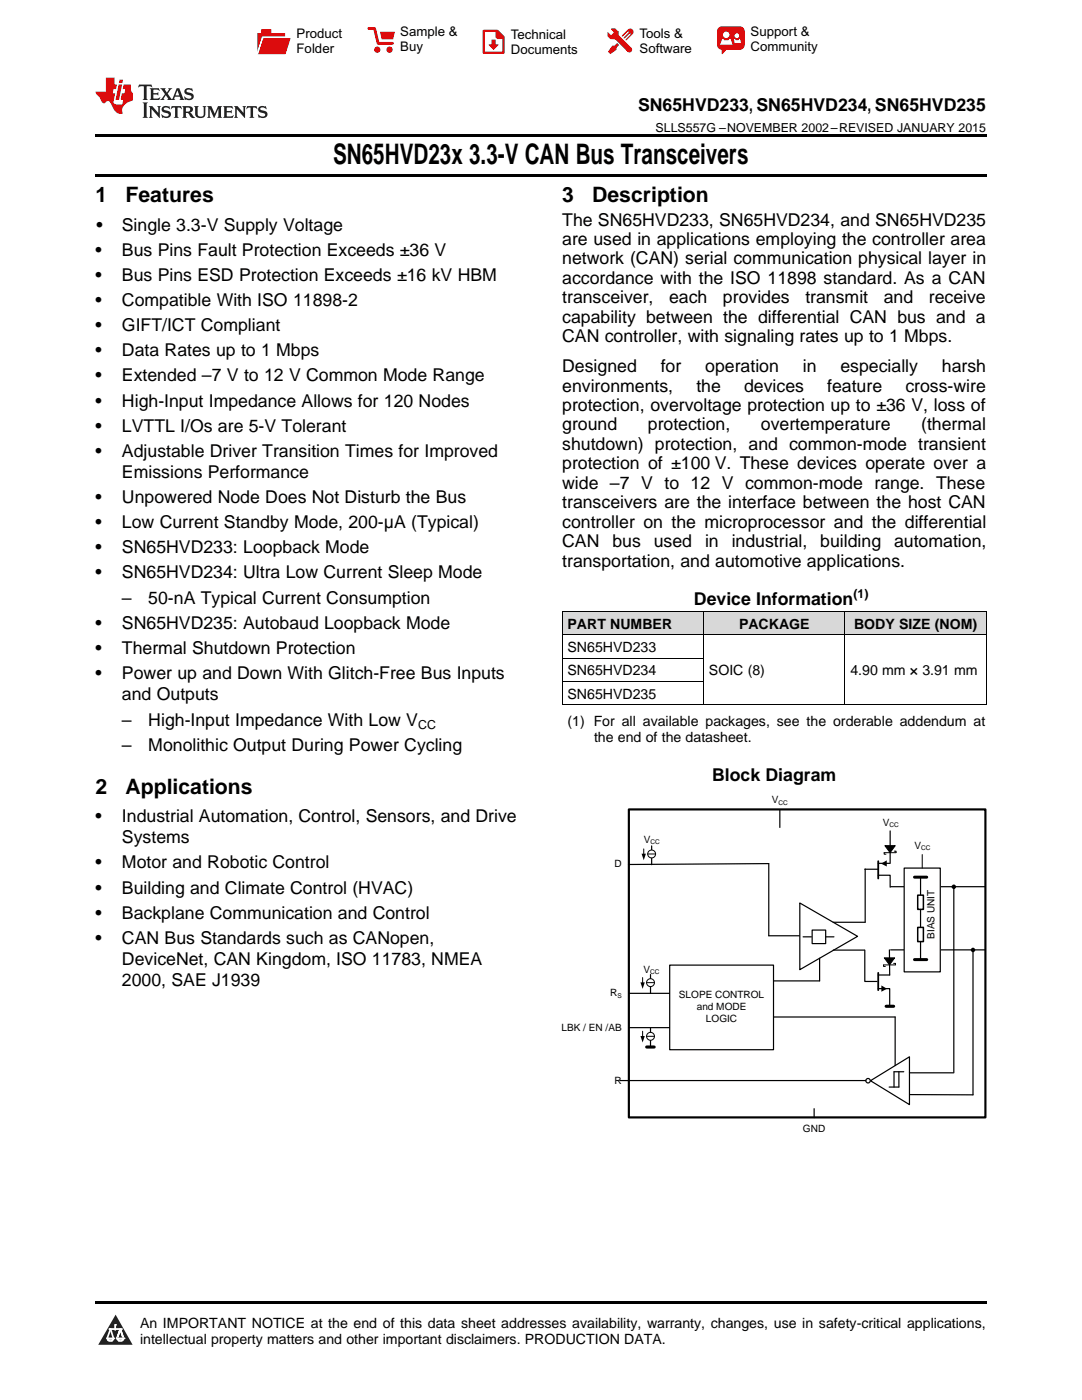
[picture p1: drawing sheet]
<svg xmlns="http://www.w3.org/2000/svg" width="216mm" height="279mm" viewBox="0 0 216 279" stroke-linecap="round" stroke-linejoin="round" font-family="sans-serif">
<defs><g id="words">
<text font-size="5.6" x="66.5" y="32.8">SN65HVD23x 3.3-V CAN Bus Transceivers</text>
<g font-size="4.2">
<text x="19" y="40.4">1</text>
<text x="25" y="40.4">Features</text>
<text x="112.2" y="40.4">3</text>
<text x="118.2" y="40.4">Description</text>
<text x="19" y="158.4">2</text>
<text x="25" y="158.4">Applications</text>
</g>
<g font-size="3.5">
<text x="127.3" y="22.2">SN65HVD233, SN65HVD234, SN65HVD235</text>
<text x="19.2" y="46.1">•</text>
<text x="24.3" y="46.1">Single 3.3-V Supply Voltage</text>
<text x="112.2" y="45">The SN65HVD233, SN65HVD234, and SN65HVD235</text>
<text x="19" y="51.1">•</text>
<text x="24.3" y="51.1">Bus Pins Fault Protection Exceeds ±36 V</text>
<text x="112.2" y="48.9">are used in applications employing the controller area</text>
<text x="112.2" y="52.8">network (CAN) serial communication physical layer in</text>
<text x="19" y="56.1">•</text>
<text x="24.3" y="56.1">Bus Pins ESD Protection Exceeds ±16 kV HBM</text>
<text x="112.2" y="56.7">accordance with the ISO 11898 standard. As a CAN</text>
<text x="19" y="61.1">•</text>
<text x="24.3" y="61.1">Compatible With ISO 11898-2</text>
<text x="112.2" y="60.5">transceiver,</text>
<text x="112.2" y="64.4">capability between the differential CAN bus and a</text>
<text x="133.5" y="60.5">each</text>
<text x="144.3" y="60.5">provides</text>
<text x="160.7" y="60.5">transmit</text>
<text x="176.3" y="60.5">and</text>
<text x="185.3" y="60.5">receive</text>
<text x="19" y="66.1">•</text>
<text x="19" y="71.1">•</text>
<text x="24.3" y="66.1">GIFT/ICT Compliant</text>
<text x="24.3" y="71.1">Data Rates up to 1 Mbps</text>
<text x="112.2" y="68.3">CAN controller, with signaling rates up to 1 Mbps.</text>
<text x="19" y="76.1">•</text>
<text x="24.3" y="76.1">Extended –7 V to 12 V Common Mode Range</text>
<text x="112.2" y="74.3">Designed</text>
<text x="131.8" y="74.3">for</text>
<text x="140.7" y="74.3">operation</text>
<text x="160.2" y="74.3">in</text>
<text x="167.7" y="74.3">especially</text>
<text x="187.9" y="74.3">harsh</text>
<text x="19" y="81.1">•</text>
<text x="24.3" y="81.1">High-Input Impedance Allows for 120 Nodes</text>
<text x="112.2" y="78.1">environments,</text>
<text x="112.2" y="82">protection, overvoltage protection up to ±36 V, loss of</text>
<text x="139" y="78.1">the</text>
<text x="148.5" y="78.1">devices</text>
<text x="165.1" y="78.1">feature</text>
<text x="180.7" y="78.1">cross-wire</text>
<text x="19" y="86.1">•</text>
<text x="24.3" y="86.1">LVTTL I/Os are 5-V Tolerant</text>
<text x="112.2" y="85.9">ground</text>
<text x="112.2" y="89.8">shutdown) protection, and common-mode transient</text>
<text x="129.3" y="85.9">protection,</text>
<text x="151.8" y="85.9">overtemperature</text>
<text x="183.8" y="85.9">(thermal</text>
<text x="19" y="91.2">•</text>
<text x="24.3" y="91.2">Adjustable Driver Transition Times for Improved</text>
<text x="24.3" y="95.4">Emissions Performance</text>
<text x="112.2" y="93.7">protection of ±100 V. These devices operate over a</text>
<text x="19" y="100.4">•</text>
<text x="24.3" y="100.4">Unpowered Node Does Not Disturb the Bus</text>
<text x="112.2" y="97.5">wide –7 V to 12 V common-mode range. These</text>
<text x="112.2" y="101.4">transceivers are the interface between the host CAN</text>
<text x="19" y="105.4">•</text>
<text x="24.3" y="105.4">Low Current Standby Mode, 200-μA (Typical)</text>
<text x="112.2" y="105.3">controller on the microprocessor and the differential</text>
<text x="19" y="110.4">•</text>
<text x="24.3" y="110.4">SN65HVD233: Loopback Mode</text>
<text x="112.2" y="109.2">CAN</text>
<text x="112.2" y="113.1">transportation, and automotive applications.</text>
<text x="122.2" y="109.2">bus</text>
<text x="130.5" y="109.2">used</text>
<text x="140.7" y="109.2">in</text>
<text x="146" y="109.2">industrial,</text>
<text x="163.7" y="109.2">building</text>
<text x="178.4" y="109.2">automation,</text>
<text x="19" y="115.4">•</text>
<text x="24.3" y="115.4">SN65HVD234: Ultra Low Current Sleep Mode</text>
<text x="19" y="125.5">•</text>
<text x="24.3" y="120.5">–</text>
<text x="24.3" y="125.5">SN65HVD235: Autobaud Loopback Mode</text>
<text x="29.6" y="120.5">50-nA Typical Current Consumption</text>
<text x="138.5" y="120.8">Device Information</text>
<text x="19" y="130.5">•</text>
<text x="24.3" y="130.5">Thermal Shutdown Protection</text>
<text x="19" y="135.5">•</text>
<text x="24.3" y="135.5">Power up and Down With Glitch-Free Bus Inputs</text>
<text x="24.3" y="139.8">and Outputs</text>
<text x="24.3" y="144.9">–</text>
<text x="24.3" y="149.9">–</text>
<text x="29.6" y="144.9">High-Input Impedance With Low V</text>
<text x="29.6" y="149.9">Monolithic Output During Power Cycling</text>
<text x="142.1" y="155.9">Block Diagram</text>
<text x="19" y="164.1">•</text>
<text x="24.3" y="164.1">Industrial Automation, Control, Sensors, and Drive</text>
<text x="19" y="173.3">•</text>
<text x="24.3" y="168.3">Systems</text>
<text x="24.3" y="173.3">Motor and Robotic Control</text>
<text x="19" y="178.3">•</text>
<text x="24.3" y="178.3">Building and Climate Control (HVAC)</text>
<text x="19" y="183.3">•</text>
<text x="24.3" y="183.3">Backplane Communication and Control</text>
<text x="19" y="188.3">•</text>
<text x="24.3" y="188.3">CAN Bus Standards such as CANopen,</text>
<text x="24.3" y="192.6">DeviceNet, CAN Kingdom, ISO 11783, NMEA</text>
<text x="24.3" y="196.8">2000, SAE J1939</text>
</g>
<g font-size="2.8">
<text x="113.2" y="125.4">PART NUMBER</text>
<text x="147.5" y="125.4">PACKAGE</text>
<text x="170.4" y="125.4">BODY SIZE (NOM)</text>
<text x="113.2" y="130.1">SN65HVD233</text>
<text x="113.2" y="134.8">SN65HVD234</text>
<text x="141.5" y="134.8">SOIC (8)</text>
<text x="169.7" y="134.8">4.90 mm × 3.91 mm</text>
<text x="113.2" y="139.4">SN65HVD235</text>
<text x="113.2" y="144.9">(1) For all available packages, see the orderable addendum at</text>
<text x="118.5" y="148.1">the end of the datasheet.</text>
<text x="27.9" y="265">An IMPORTANT NOTICE at the end of this data sheet addresses availability, warranty, changes, use in safety-critical applications,</text>
<text x="27.9" y="268.2">intellectual property matters and other important disclaimers. PRODUCTION DATA.</text>
</g>
<g font-size="2.6">
<text x="59.2" y="7.6">Product</text>
<text x="59.2" y="10.6">Folder</text>
<text x="79.9" y="7.3">Sample &amp;</text>
<text x="79.9" y="10.2">Buy</text>
<text x="101.9" y="7.8">Technical</text>
<text x="101.9" y="10.8">Documents</text>
<text x="127.6" y="7.6">Tools &amp;</text>
<text x="127.6" y="10.6">Software</text>
<text x="149.8" y="7.2">Support &amp;</text>
<text x="149.8" y="10.2">Community</text>
</g>
<g font-size="2.5">
<text x="130.8" y="26.3">SLLS557G –NOVEMBER 2002–REVISED JANUARY 2015</text>
<text x="170.3" y="119.4">(1)</text>
<text x="83.4" y="145.6">CC</text>
</g>
<g font-size="2">
<text x="154" y="160.3">V</text>
<text x="176.2" y="164.8">V</text>
<text x="122.6" y="173">D</text>
<text x="128.5" y="168.2">V</text>
<text x="182.5" y="169.3">V</text>
<text x="186.4" y="187.4" transform="rotate(-90 186.4 187.4)">BIAS UNIT</text>
<text x="128.4" y="194.1">V</text>
<text x="121.7" y="198.9">R</text>
<text x="135.5" y="199.2">SLOPE CONTROL</text>
<text x="139" y="201.7">and MODE</text>
<text x="112" y="205.7">LBK / EN /AB</text>
<text x="140.9" y="204.1">LOGIC</text>
<text x="122.6" y="216.3">R</text>
<text x="160.2" y="225.9">GND</text>
</g>
<g font-size="1.3">
<text x="155.3" y="160.6">CC</text>
<text x="177.5" y="165.1">CC</text>
<text x="129.8" y="168.5">CC</text>
<text x="183.8" y="169.6">CC</text>
<text x="129.7" y="194.4">CC</text>
<text x="123.2" y="199.1">S</text>
</g>
</g></defs>
<g fill="#d8d8d8">
<path d="M112.2 122.1h28.2v4.6h-28.2z"/>
<path d="M140.4 122.1h28.2v4.6h-28.2z"/>
<path d="M168.6 122.1h28.2v4.6h-28.2z"/>
</g>
<path d="M23.1 262.4l3.4 6h-6.9z" fill="#231f20"/>
<path d="M21.4 267.1h1.2l-.3 .5h-.3a.55 .55 0 0 1-.6-.5z" fill-rule="evenodd" fill="#fff"/>
<path d="M21.4 267.1h1.2l-.3 .5h-.3a.55 .55 0 0 1-.6-.5z" fill="none" stroke="#231f20" stroke-width=".34"/>
<path d="M21.4 267.1l1.2 .1-.3 .4h-.5z" fill="none" stroke="#fff" stroke-width=".34"/>
<path d="M23 265.3h.1" fill="none" stroke="#fff" stroke-width=".34"/>
<path d="M23 264.4v.9z" fill="#fff"/>
<path d="M23 264.4v.9z" fill="none" stroke="#fff" stroke-width=".34"/>
<circle cx="23" cy="264.4" r=".17" fill="#fff"/>
<path d="M21.9 265.2h.1" fill="none" stroke="#fff" stroke-width=".34"/>
<path d="M21.9 265.2h2.3z" fill="#fff"/>
<path d="M21.9 265.2h2.3z" fill="none" stroke="#fff" stroke-width=".34"/>
<circle cx="24.2" cy="265.2" r=".17" fill="#fff"/>
<path d="M23.3 267.1h.1" fill="none" stroke="#fff" stroke-width=".34"/>
<path d="M24 265.2l-.7 1.9z" fill="#fff"/>
<path d="M24 265.2l-.7 1.9z" fill="none" stroke="#fff" stroke-width=".34"/>
<path d="M24 265.2l.7 1.9z" fill="#fff"/>
<path d="M24 265.2l.7 1.9z" fill="none" stroke="#fff" stroke-width=".34"/>
<path d="M24.6 267.1h.1" fill="none" stroke="#fff" stroke-width=".34"/>
<circle cx="21.4" cy="267.1" r=".17" fill="#fff"/>
<path d="M22.1 265.2l-.7 1.9z" fill="#fff"/>
<path d="M22.1 265.2l-.7 1.9z" fill="none" stroke="#fff" stroke-width=".34"/>
<path d="M22.1 265.2l.5 1.9z" fill="#fff"/>
<path d="M22.1 265.2l.5 1.9z" fill="none" stroke="#fff" stroke-width=".34"/>
<circle cx="22.6" cy="267.1" r=".17" fill="#fff"/>
<path d="M23.4 267.1h1.3a.65 .65 0 0 1-.7 .5 .65 .65 0 0 1-.6-.5z" fill-rule="evenodd" fill="#fff"/>
<path d="M23.4 267.1h1.3a.65 .65 0 0 1-.7 .5 .65 .65 0 0 1-.6-.5z" fill="none" stroke="#231f20" stroke-width=".34"/>
<path d="M23.4 267.1h1.3l-.4 .5h-.6z" fill="none" stroke="#fff" stroke-width=".34"/>
<path d="M23.3 267.1h.1" fill="none" stroke="#fff" stroke-width=".34"/>
<circle cx="24.7" cy="267.1" r=".17" fill="#fff"/>
<path d="M19 259.7h177.8v.5h-177.8z" fill="#000"/>
<path d="M175.2 174.7h2.4v2.4M175.2 172.3h2.3M177.6 165.8v6.5M177.7 177h18.9M153.4 186.8h10.1M175.2 197.3h2.3v3.5M177.5 189.6v5h-2.3M181.1 218.4l13.1 .1" fill="none" stroke="#000" stroke-width=".24"/>
<path d="M175.2 171.9v3.4M175.2 194.2v3.4" fill="none" stroke="#000" stroke-width=".36"/>
<path d="M176.6 168.8h2l-1 1.4zM175.8 172.4l1.1-.7v1.2zM175.9 196.7l1.1 .6-1.1 .6zM176.4 191.2h2.1l-1 1.4z" fill="#000"/>
<path d="M176.6 168.8h2l-1 1.4zM178.4 169.9h.4v.3h-2.4v.3h.4M176.4 191.2h2.1l-1 1.4zM178.3 192.3h.4v.3h-2.4v.3h.4" fill="none" stroke="#000" stroke-width=".2"/>
<path d="M159.6 180.2l11.5 6.7-11.5 6.6z" fill="#fff"/>
<path d="M172.6 173.5h2.7M172.6 173.4v10.6M159.6 180.2l11.5 6.7-11.5 6.6zM166.3 184.1h6.3M166.3 189.6h6.2M172.6 189.6v6.3h2.4M177.7 189.6h18.9" fill="none" stroke="#000" stroke-width=".24"/>
<g fill="#fff">
<path d="M173.7 215.7l7.8-4.8v9.5z"/>
<circle cx="173.2" cy="215.7" r=".33"/>
</g>
<path d="M173.7 215.7l7.8-4.8v9.5zM179.4 213.9v3h-2M180.3 213.9h-1.9v3" fill="none" stroke="#000" stroke-width=".24"/>
<circle cx="173.2" cy="215.7" r=".45" fill="#fff"/>
<g fill="none" stroke="#000" stroke-width=".24">
<path d="M125.4 172.5l28-.1v14.4M155.6 161.5v3.6M190.3 177v37M125.5 198.2h9.9M160.3 187h1.6M162.1 185.6h2.7v2.7h-2.7zM163.5 191.2v4.6M164.8 187h1.6M194.2 189.6v28.9M123.7 215.7h49.1M125.4 205.1h9.2M178.6 203v9.7"/>
<path d="M181.5 214.1h8.8M162.4 221.3v1.8"/>
<circle cx="173.2" cy="215.7" r=".45"/>
</g>
<g fill="#000">
<circle cx="190.3" cy="177" r=".45"/>
<circle cx="194.2" cy="189.6" r=".45"/>
</g>
<path d="M125.5 161.5h71.1v61.5h-71.1z" fill="none" stroke="#000" stroke-width=".43"/>
<path d="M176.8 200.8h1.5" fill="none" stroke="#000" stroke-width=".62"/>
<path d="M133.6 192.6h20.7v16.9h-20.7z" fill-rule="evenodd" fill="#fff"/>
<path d="M133.6 192.6h20.7v16.9h-20.7z" fill="none" stroke="#000" stroke-width=".24"/>
<path d="M180.4 173.2h7.2v20.8h-7.2z" fill-rule="evenodd" fill="#fff"/>
<path d="M180.4 173.2h7.2v20.8h-7.2zM183.7 175.1v3.5" fill="none" stroke="#000" stroke-width=".24"/>
<path d="M183.1 178.6h1.2v2.9h-1.2z" fill-rule="evenodd" fill="#fff"/>
<path d="M183.1 178.6h1.2v2.9h-1.2z" fill="none" stroke="#000" stroke-width=".3"/>
<path d="M183.7 181.5v3.6" fill="none" stroke="#000" stroke-width=".24"/>
<path d="M183.1 185.1h1.2v2.8h-1.2z" fill-rule="evenodd" fill="#fff"/>
<path d="M183.1 185.1h1.2v2.8h-1.2z" fill="none" stroke="#000" stroke-width=".3"/>
<path d="M130 168.8v3.8M154.3 195.8h9.2M183.7 187.9v3.6" fill="none" stroke="#000" stroke-width=".24"/>
<path d="M182.5 175.1h2.4M182.5 191.5h2.4" fill="none" stroke="#000" stroke-width=".6"/>
<path d="M184 170.5v2.7" fill="none" stroke="#000" stroke-width=".2"/>
<circle cx="130" cy="170.4" r=".79" fill="#fff"/>
<g fill="none" stroke="#000" stroke-width=".2">
<path d="M128.5 169.4v1.1M129.2 170.4h1.6"/>
<circle cx="130" cy="170.4" r=".79"/>
</g>
<path d="M128 170.4h.9l-.4 1.3z" fill="#000"/>
<path d="M129.8 205.2v3.8" fill="none" stroke="#000" stroke-width=".24"/>
<circle cx="129.8" cy="206.8" r=".79" fill="#fff"/>
<g fill="none" stroke="#000" stroke-width=".2">
<path d="M128.2 205.8v1.1M129 206.8h1.6"/>
<circle cx="129.8" cy="206.8" r=".79"/>
</g>
<path d="M127.8 206.8h.9l-.5 1.3z" fill="#000"/>
<path d="M129 209h1.5" fill="none" stroke="#000" stroke-width=".62"/>
<path d="M129.8 194.5v3.7" fill="none" stroke="#000" stroke-width=".24"/>
<circle cx="129.8" cy="196.1" r=".79" fill="#fff"/>
<g fill="none" stroke="#000" stroke-width=".2">
<path d="M112.2 136h28.2M112.2 131.3h28.2M112.2 126.7h84.6M112.2 122h84.6M112.2 122v18.7M140.4 122v18.7M168.6 122v18.7M196.8 122v18.7M112.2 140.6h84.6M128.2 195.1v1.1M129 196.1h1.6"/>
<circle cx="129.8" cy="196.1" r=".79"/>
</g>
<path d="M127.8 196h.9l-.5 1.3z" fill="#000"/>
<path d="M154.3 203h24.3" fill="none" stroke="#000" stroke-width=".24"/>
<path d="M19 34.8h177.8v.5h-177.8zM19 26.8h177.8v.6h-177.8zM112.2 140.7h.1zM168.5 140.7h.1zM196.7 140.7h.1z" fill="#000"/>
<path d="M27.7 16.9l-.1 .6 .6-.3h.5v.2v2.2l-.2 .4h1l-.2-.4v-2.2v-.2h.5l.6 .3-.2-.6zM29.9 17.6l.2 .4v1.6l-.2 .4h1.9l.1-.6a1.09 1.09 0 0 1-1.3 .1v-.6h.6l.4 .2v-.7l-.2 .2h-.8v-.6l.2-.1a1.01 1.01 0 0 1 1 .3l-.1-.6zM32 17.6l.9 1.2-1 1.2h.9l-.2-.3 .5-.7 .5 .7-.3 .3h1.7l-.2-.3 .1-.4h1l.1 .4-.2 .3h1l-.3-.4-.7-2h-.5l-1 2.2-.8-1.1 .9-1.1h-.9l.2 .2-.4 .7-.4-.7 .2-.2zM35.4 18l.4 1h-.8zM37 17.7a.66 .66 0 0 0-.2 .8 .66 .66 0 0 0 .6 .4l.7 .2 .1 .2a.8 .8 0 0 1-.7 .4 .8 .8 0 0 1-.7-.5l.1 .8 .2-.2a.94 .94 0 0 0 1.1 .1 .94 .94 0 0 0 .4-.9 1.48 1.48 0 0 0-1.3-.6v-.4a1.1 1.1 0 0 1 1.2 .2l-.2-.6-.2 .1-.5-.1zM28.5 20.4l.2 .4v2.3l-.2 .4h1l-.2-.4v-2.3l.2-.4zM29.7 21.2l.2 .4v1.5l-.2 .4h.8l-.3-.4 .1-1.3 1.6 1.8v-2l.2-.4h-.7l.2 .2v1.1l-1.2-1.3zM32.5 21.3a.66 .66 0 0 0-.2 .8 .66 .66 0 0 0 .6 .4l.6 .2 .2 .2a.8 .8 0 0 1-.8 .4 .8 .8 0 0 1-.7-.5l.2 .7 .2-.1a.94 .94 0 0 0 1 .1 .94 .94 0 0 0 .5-1 1.47 1.47 0 0 0-1.3-.6l-.1-.3a1.1 1.1 0 0 1 1.3 .2l-.2-.6-.2 .1-.5-.2zM34.3 21.2l-.2 .6a.64 .64 0 0 1 .8-.3v1.6l-.2 .4h1l-.3-.4 .1-1.6a.66 .66 0 0 1 .8 .3l-.2-.6zM36.3 21.2l.3 .4v1.5l-.3 .4h1l-.2-.2v-.7h.5l.1 .1a.8 .8 0 0 0 1.2 .7l-1-1a.62 .62 0 0 0 .6-.5 .62 .62 0 0 0-.6-.7zM37.1 21.5h.1a.48 .48 0 0 1 .6 0 .48 .48 0 0 1 .1 .6l-.2 .1-.6 .1zM38.7 21.2l.2 .2a2.29 2.29 0 0 0 .4 2 1.05 1.05 0 0 0 1.7-.7v-1.3l.2-.2h-.8l.2 .4v1.1a.61 .61 0 0 1-.6 .6 .61 .61 0 0 1-.6-.6v-1.1l.3-.4zM41.3 21.2l.3 .4v1.5l-.3 .4h.8l-.2-.4v-1.4l.8 1.9 .9-1.9v1.4l-.2 .4h.9l-.2-.4v-1.5l.2-.4h-.8l-.7 1.5-.6-1.5zM44.5 21.2l.2 .4v1.5l-.2 .4h1.9l.2-.6a1.1 1.1 0 0 1-1.4 .2v-.7h.6l.4 .2v-.6l-.2 .1-.8 .1v-.6l.2-.1a1.02 1.02 0 0 1 1.1 .2l-.2-.5zM46.7 21.2l.2 .4v1.5l-.2 .4h.8l-.3-.4 .1-1.3 1.6 1.8v-2l.2-.4h-.7l.2 .2v1.1l-1.2-1.3zM49.3 21.2l-.1 .6a.64 .64 0 0 1 .8-.3v1.6l-.3 .4h1l-.2-.4v-1.6a.66 .66 0 0 1 .8 .3l-.1-.6zM51.7 21.3a.66 .66 0 0 0-.2 .7 .66 .66 0 0 0 .7 .5l.6 .2 .1 .2a.8 .8 0 0 1-.7 .4 .8 .8 0 0 1-.7-.5l.1 .7 .2-.1a.94 .94 0 0 0 1.1 .1 .94 .94 0 0 0 .4-1 1.48 1.48 0 0 0-1.2-.6l-.1-.3a1.1 1.1 0 0 1 1.2 .2l-.2-.6-.1 .1-.6-.2z" fill="#231f20"/>
<path d="M21.1 15.5v2.8h-2v.4l.9 .9a.96 .96 0 0 0 1 1 .59 .59 0 0 1 .5-.4 .59 .59 0 0 1 .5 .3l.4 .8a1.61 1.61 0 0 0 2.1 1.3 1.63 1.63 0 0 1 1.1-2.2l.9-.3v-1.5a1.6 1.6 0 0 1-.4-1.7h-1.4l-.2 .9h.5l-.2 .8h-.5l-.2 1v.3h.5l-.2 .9h-.7a.74 .74 0 0 1-1-.6l.3-1.6h-.5l.2-.8h.5l.1-.9h-.4v-1.4zM23.7 16.9l-.7 3h.8l.6-3zM23.8 15.9l-.1 .7h.7l.2-.7z" fill="#ee1d23"/>
<g fill="#d60000">
<path d="M52.1 5.8h2v.8h2.8v4.2h-5.5v-4.2h.7z" fill-rule="evenodd"/>
<path d="M52.4 7.5h5.6l-1 3.3h-5.6z" fill-rule="evenodd"/>
</g>
<path d="M52.4 7.4h5.7l-.1 .1h-5.5l-1.1 3.3z" fill-rule="evenodd" fill="#fff"/>
<path d="M52.4 7.4h5.7l-.1 .1h-5.5l-1.1 3.3z" fill="none" stroke="#fff" stroke-width=".2"/>
<path d="M73.6 5.7h1.1l.7 2.9h2.9" fill="none" stroke="#d60000" stroke-width=".55"/>
<g fill="#d60000">
<path d="M75.8 6.3h3l-.4 1.6h-2.2z" fill-rule="evenodd"/>
<circle cx="75.3" cy="9.9" r=".62"/>
<circle cx="77.7" cy="9.9" r=".62"/>
</g>
<path d="M96.5 6.2h2.7l1.3 1.2v3.1h-4z" fill="none" stroke="#d60000" stroke-width=".44"/>
<g fill="#d60000">
<path d="M98.1 7.9h.8v1h.5l-.9 1.1-1-1v-.1h.6z" fill-rule="evenodd"/>
<path d="M98.9 6.2h.3l1.3 1.2v.4h-1.3l-.3-.4z" fill-rule="evenodd"/>
<path d="M121.9 5.7h.8l.7 .6 .1 .7 2.5 2.5-.8 .8-2.3-2.3-1.1-.2-.6-.6v-.8l.7 .6 .5-.4v-.2l-.5-.5z" fill-rule="evenodd"/>
<path d="M122.2 9.1h.4l.5-.5 .4 .4-.5 .5v.4l-1.2 .9-.5-.5z" fill-rule="evenodd"/>
<path d="M125.3 5.9a.67 .67 0 0 1 .9 0 .67 .67 0 0 1 0 .9z" fill-rule="evenodd"/>
<path d="M125.3 5.9l.9 .9-1.2 1.2h-.2v-.2l1-.9v-.2h-.2l-.9 1h-.2v-.2l.9-1 .1-.2h-.3l-.9 1h-.2v-.2z" fill-rule="evenodd"/>
<circle cx="125.6" cy="9.9" r=".54"/>
</g>
<path d="M123.3 6.3v.7" fill="none" stroke="#d60000" stroke-width=".2"/>
<g fill="#d60000">
<path d="M143.4 5.5l.6-.2h3.6a.95 .95 0 0 1 1 .9v2.8a.95 .95 0 0 1-1 .9h-3.6a.95 .95 0 0 1-.9-.9v-2.8z" fill-rule="evenodd"/>
<path d="M144 9.9h.9l-.7 .9h-.2z" fill-rule="evenodd"/>
</g>
<g fill="#fff">
<path d="M146.6 8.6h1.3z"/>
<path d="M144.1 7.8h.3l.1 .2h.8l.2-.2h.3l.4 1.1h-2.5z" fill-rule="evenodd"/>
<path d="M146.4 7.8h.3l.1 .2h.5l.2-.2h.2l.2 .8h-1.3z" fill-rule="evenodd"/>
<circle cx="144.9" cy="6.9" r=".65"/>
<circle cx="147" cy="7.1" r=".48"/>
</g>
<use href="#words"/>
</svg>
